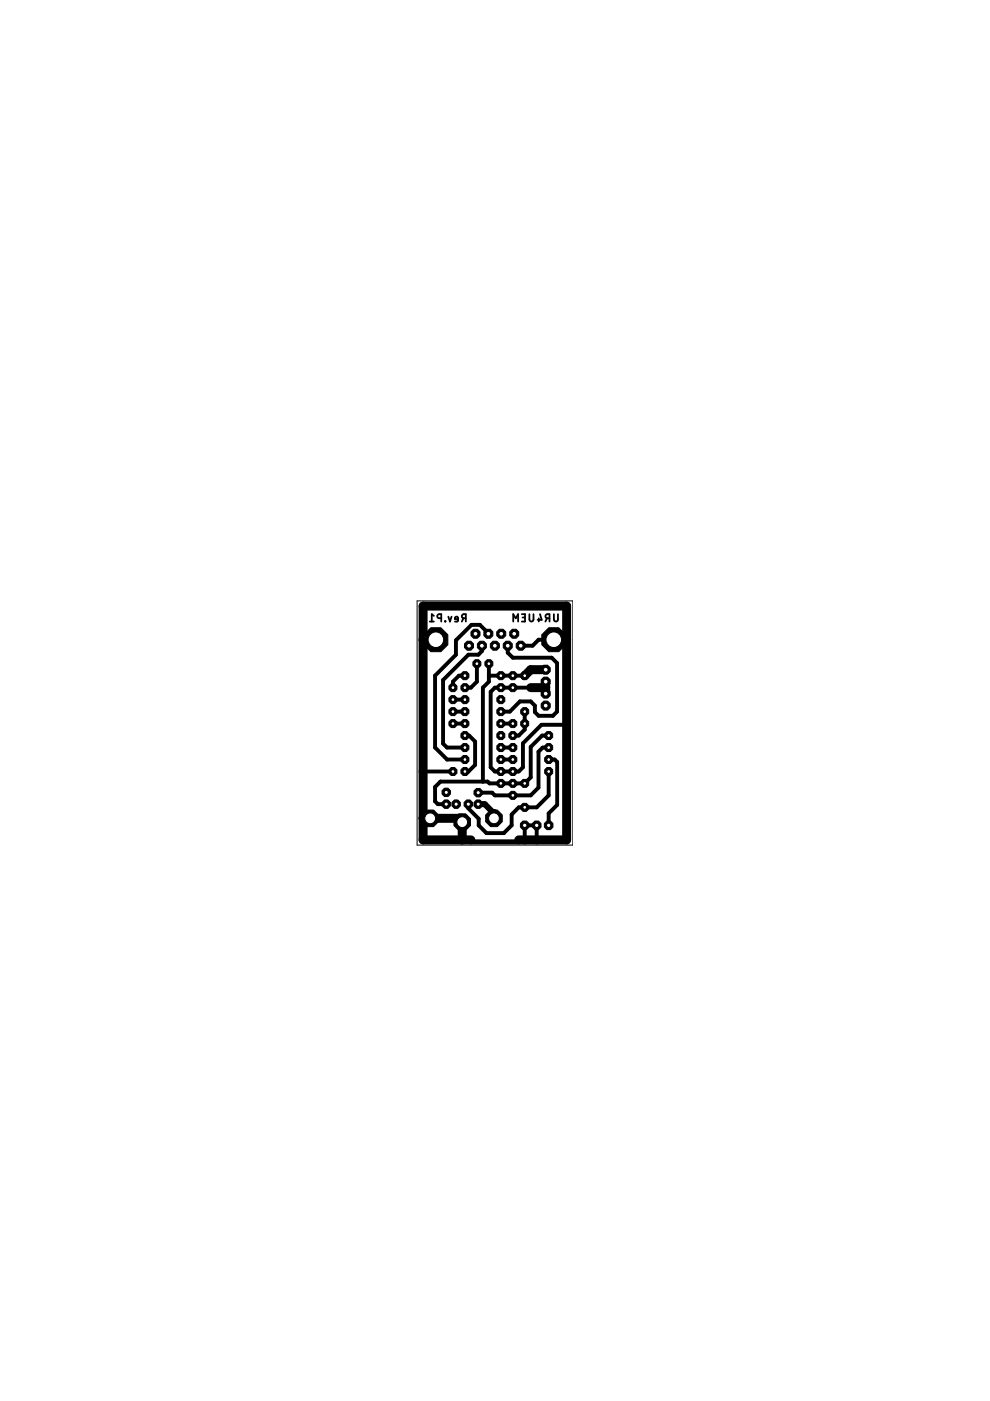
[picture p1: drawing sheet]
<svg xmlns="http://www.w3.org/2000/svg" width="210mm" height="297mm" viewBox="0 0 210 297" stroke-linecap="round" stroke-linejoin="round" font-family="sans-serif">
<g fill="none" stroke="#000" stroke-width=".38">
<path d="M91.1 131.8h.9M92 130.6l-.5-.4v1.6M93.6 131.1h-.5a.43 .43 0 0 1-.4-.4 .43 .43 0 0 1 .4-.5h.5v1.6M94.4 131.7v.1zM95.1 130.7l.3 1.1 .3-1.1M97.1 131.3h-.6a.36 .36 0 0 1 .2-.5 .36 .36 0 0 1 .4 .3v.6l-.6 .1M98.3 131.1l-.4 .7M98.8 131.1h-.5a.43 .43 0 0 1-.4-.4 .43 .43 0 0 1 .4-.5h.5v1.6M108.8 131.8v-1.6l.5 .9 .6-.9v1.6M110.6 130.2h.7v1.6h-.7M110.8 130.9h.5M112.2 130.2v1.1a.43 .43 0 0 0 .5 .5 .43 .43 0 0 0 .4-.5v-1.1"/>
<path d="M114.2 131.1v.7M114.5 130.2l.4 1.2h-.9M116 131.1l-.4 .7M116.5 131.1h-.4a.43 .43 0 0 1-.5-.4 .43 .43 0 0 1 .5-.5h.4v1.6M117.4 130.2v1.1a.43 .43 0 0 0 .5 .5 .43 .43 0 0 0 .4-.5v-1.1"/>
</g>
<g fill="none" stroke="#000" stroke-width=".83">
<path d="M102.2 136.9v1.1l-.8 .8h-2.1l-5.4 5.4v13.4l.9 .9h3.8M103.5 134.4l-1.8-1.9h-1.7l-3.3 3.3v3l-4.5 4.5v15.2l2.6 2.5h3.8M107.7 136.9v1.5l1 1h8.3l1.1 1.2v10.3l-.9 .9h-3l-.8-.8v-1.4l-.9-.9h-2.3l-2.1 2.2h-1.9M117.4 135.6h-3.2l-1.3 1.3h-2.5M96 153.4h2.6M96 150.9h2.6M96 148.3h2.6M98.6 143.3h-1.3l-1.3 1.2v1.3M98.6 156h.9l1.2 1.2v5l-1.4 1.4h-.7M101.1 140.7v3.8l-1.3 1.3h-1.2M103.7 143.3h7.6M103.7 140.7v3.8l-1.3 1.3v19.9"/>
<path d="M106.2 153.4h2.5M106.2 158.5h2.5M111.3 150.9v3.8l-1.3 1.3h-1.3M112.5 145.8h-7.6l-.9 .9v16l.9 .9h5.1l.9-.9v-5.1l3.9-3.9h5.3M116.3 156h-1.4l-2.4 2.4v6.4l-1.2 1.3h-7.5l-.4-.4h-10l-1.2 1.2v3l.6 .6h1.8M116.3 158.5h-1.2l-.9 .9v7.6l-1.7 1.6h-7.6l-.6-.5h-2.9M89.7 163.6h6.3M99.8 178.1v.4M106.2 161h2.5M110 178.1v.4M111.3 178.1v-3.1h2.5v3.1M116.3 161h1.3l.5 .5v9.2l-1.8 1.7v2.6"/>
<path d="M116.3 163.6v5l-2.5 2.6h-3.8l-1.5 1.5v2.3l-1.7 1.6h-3.7l-1.6-1.6v-1.4l-2.2-2.2v-.9"/>
</g>
<path d="M89.7 135.6h2.7M117.4 135.6h2.7M112.5 145.8h3.2M115.7 144.5v2.6M115.7 142h-3.2l-1.2 1.3M89.7 173.5h8.3l-.1 4.6M99.8 178.1h-10.1v-49.6h30.4v49.6h-10.1M104.7 172.5v1" fill="none" stroke="#000" stroke-width="1.9"/>
<path d="M99.8 178.5h10.2" fill="none" stroke="#000" stroke-width="1.1"/>
<path d="M101.4 170.5h1.4l1.9 2" fill="none" stroke="#000" stroke-width="1.3"/>
<circle cx="98.6" cy="163.6" r=".92" fill="#000" stroke="#000" stroke-width=".21"/>
<circle cx="98.6" cy="163.6" r=".4" fill="#fff" stroke="#000" stroke-width=".21"/>
<circle cx="96" cy="163.6" r=".92" fill="#000" stroke="#000" stroke-width=".21"/>
<circle cx="96" cy="163.6" r=".4" fill="#fff" stroke="#000" stroke-width=".21"/>
<circle cx="103.7" cy="140.7" r=".92" fill="#000" stroke="#000" stroke-width=".21"/>
<circle cx="103.7" cy="140.7" r=".4" fill="#fff" stroke="#000" stroke-width=".21"/>
<circle cx="101.1" cy="140.7" r=".92" fill="#000" stroke="#000" stroke-width=".21"/>
<circle cx="101.1" cy="140.7" r=".4" fill="#fff" stroke="#000" stroke-width=".21"/>
<circle cx="96" cy="148.3" r=".92" fill="#000" stroke="#000" stroke-width=".21"/>
<circle cx="96" cy="148.3" r=".4" fill="#fff" stroke="#000" stroke-width=".21"/>
<circle cx="96" cy="145.8" r=".92" fill="#000" stroke="#000" stroke-width=".21"/>
<circle cx="96" cy="145.8" r=".4" fill="#fff" stroke="#000" stroke-width=".21"/>
<circle cx="96" cy="150.9" r=".92" fill="#000" stroke="#000" stroke-width=".21"/>
<circle cx="96" cy="150.9" r=".4" fill="#fff" stroke="#000" stroke-width=".21"/>
<circle cx="96" cy="153.4" r=".92" fill="#000" stroke="#000" stroke-width=".21"/>
<circle cx="96" cy="153.4" r=".4" fill="#fff" stroke="#000" stroke-width=".21"/>
<circle cx="106.2" cy="166.1" r=".92" fill="#000" stroke="#000" stroke-width=".21"/>
<circle cx="106.2" cy="166.1" r=".4" fill="#fff" stroke="#000" stroke-width=".21"/>
<circle cx="106.2" cy="163.6" r=".92" fill="#000" stroke="#000" stroke-width=".21"/>
<circle cx="106.2" cy="163.6" r=".4" fill="#fff" stroke="#000" stroke-width=".21"/>
<circle cx="108.7" cy="143.3" r=".92" fill="#000" stroke="#000" stroke-width=".21"/>
<circle cx="108.7" cy="143.3" r=".4" fill="#fff" stroke="#000" stroke-width=".21"/>
<circle cx="108.7" cy="145.8" r=".92" fill="#000" stroke="#000" stroke-width=".21"/>
<circle cx="108.7" cy="145.8" r=".4" fill="#fff" stroke="#000" stroke-width=".21"/>
<circle cx="98.6" cy="143.3" r=".92" fill="#000" stroke="#000" stroke-width=".21"/>
<circle cx="98.6" cy="143.3" r=".4" fill="#fff" stroke="#000" stroke-width=".21"/>
<circle cx="98.6" cy="145.8" r=".92" fill="#000" stroke="#000" stroke-width=".21"/>
<circle cx="98.6" cy="145.8" r=".4" fill="#fff" stroke="#000" stroke-width=".21"/>
<circle cx="98.6" cy="158.5" r=".92" fill="#000" stroke="#000" stroke-width=".21"/>
<circle cx="98.6" cy="158.5" r=".4" fill="#fff" stroke="#000" stroke-width=".21"/>
<circle cx="98.6" cy="161" r=".92" fill="#000" stroke="#000" stroke-width=".21"/>
<circle cx="98.6" cy="161" r=".4" fill="#fff" stroke="#000" stroke-width=".21"/>
<circle cx="98.6" cy="148.3" r=".92" fill="#000" stroke="#000" stroke-width=".21"/>
<circle cx="98.6" cy="148.3" r=".4" fill="#fff" stroke="#000" stroke-width=".21"/>
<circle cx="98.6" cy="150.9" r=".92" fill="#000" stroke="#000" stroke-width=".21"/>
<circle cx="98.6" cy="150.9" r=".4" fill="#fff" stroke="#000" stroke-width=".21"/>
<circle cx="98.6" cy="156" r=".92" fill="#000" stroke="#000" stroke-width=".21"/>
<circle cx="98.6" cy="156" r=".4" fill="#fff" stroke="#000" stroke-width=".21"/>
<circle cx="98.6" cy="153.4" r=".92" fill="#000" stroke="#000" stroke-width=".21"/>
<circle cx="98.6" cy="153.4" r=".4" fill="#fff" stroke="#000" stroke-width=".21"/>
<circle cx="106.2" cy="161" r=".92" fill="#000" stroke="#000" stroke-width=".21"/>
<circle cx="106.2" cy="161" r=".4" fill="#fff" stroke="#000" stroke-width=".21"/>
<circle cx="106.2" cy="158.5" r=".92" fill="#000" stroke="#000" stroke-width=".21"/>
<circle cx="106.2" cy="158.5" r=".4" fill="#fff" stroke="#000" stroke-width=".21"/>
<circle cx="106.2" cy="156" r=".92" fill="#000" stroke="#000" stroke-width=".21"/>
<circle cx="106.2" cy="156" r=".4" fill="#fff" stroke="#000" stroke-width=".21"/>
<circle cx="106.2" cy="153.4" r=".92" fill="#000" stroke="#000" stroke-width=".21"/>
<circle cx="106.2" cy="153.4" r=".4" fill="#fff" stroke="#000" stroke-width=".21"/>
<circle cx="106.2" cy="150.9" r=".92" fill="#000" stroke="#000" stroke-width=".21"/>
<circle cx="106.2" cy="150.9" r=".4" fill="#fff" stroke="#000" stroke-width=".21"/>
<circle cx="106.2" cy="148.3" r=".92" fill="#000" stroke="#000" stroke-width=".21"/>
<circle cx="106.2" cy="148.3" r=".4" fill="#fff" stroke="#000" stroke-width=".21"/>
<circle cx="106.2" cy="145.8" r=".92" fill="#000" stroke="#000" stroke-width=".21"/>
<circle cx="106.2" cy="145.8" r=".4" fill="#fff" stroke="#000" stroke-width=".21"/>
<circle cx="106.2" cy="143.3" r=".92" fill="#000" stroke="#000" stroke-width=".21"/>
<circle cx="106.2" cy="143.3" r=".4" fill="#fff" stroke="#000" stroke-width=".21"/>
<circle cx="108.7" cy="156" r=".92" fill="#000" stroke="#000" stroke-width=".21"/>
<circle cx="108.7" cy="156" r=".4" fill="#fff" stroke="#000" stroke-width=".21"/>
<circle cx="108.7" cy="158.5" r=".92" fill="#000" stroke="#000" stroke-width=".21"/>
<circle cx="108.7" cy="158.5" r=".4" fill="#fff" stroke="#000" stroke-width=".21"/>
<circle cx="108.7" cy="161" r=".92" fill="#000" stroke="#000" stroke-width=".21"/>
<circle cx="108.7" cy="161" r=".4" fill="#fff" stroke="#000" stroke-width=".21"/>
<circle cx="108.7" cy="163.6" r=".92" fill="#000" stroke="#000" stroke-width=".21"/>
<circle cx="108.7" cy="163.6" r=".4" fill="#fff" stroke="#000" stroke-width=".21"/>
<circle cx="116.3" cy="163.6" r=".92" fill="#000" stroke="#000" stroke-width=".21"/>
<circle cx="116.3" cy="163.6" r=".4" fill="#fff" stroke="#000" stroke-width=".21"/>
<circle cx="116.3" cy="161" r=".92" fill="#000" stroke="#000" stroke-width=".21"/>
<circle cx="116.3" cy="161" r=".4" fill="#fff" stroke="#000" stroke-width=".21"/>
<circle cx="116.3" cy="158.5" r=".92" fill="#000" stroke="#000" stroke-width=".21"/>
<circle cx="116.3" cy="158.5" r=".4" fill="#fff" stroke="#000" stroke-width=".21"/>
<circle cx="116.3" cy="156" r=".92" fill="#000" stroke="#000" stroke-width=".21"/>
<circle cx="116.3" cy="156" r=".4" fill="#fff" stroke="#000" stroke-width=".21"/>
<circle cx="111.3" cy="171.2" r=".92" fill="#000" stroke="#000" stroke-width=".21"/>
<circle cx="111.3" cy="171.2" r=".4" fill="#fff" stroke="#000" stroke-width=".21"/>
<circle cx="111.3" cy="166.1" r=".92" fill="#000" stroke="#000" stroke-width=".21"/>
<circle cx="111.3" cy="166.1" r=".4" fill="#fff" stroke="#000" stroke-width=".21"/>
<circle cx="108.7" cy="168.6" r=".92" fill="#000" stroke="#000" stroke-width=".21"/>
<circle cx="108.7" cy="168.6" r=".4" fill="#fff" stroke="#000" stroke-width=".21"/>
<circle cx="108.7" cy="166.1" r=".92" fill="#000" stroke="#000" stroke-width=".21"/>
<circle cx="108.7" cy="166.1" r=".4" fill="#fff" stroke="#000" stroke-width=".21"/>
<circle cx="91.2" cy="173.5" r="1.9" fill="#000" stroke="#000" stroke-width=".21"/>
<circle cx="91.2" cy="173.5" r="1.14" fill="#fff" stroke="#000" stroke-width=".21"/>
<circle cx="104.7" cy="173.5" r="1.9" fill="#000" stroke="#000" stroke-width=".21"/>
<circle cx="104.7" cy="173.5" r="1.14" fill="#fff" stroke="#000" stroke-width=".21"/>
<circle cx="98" cy="174.3" r="1.9" fill="#000" stroke="#000" stroke-width=".21"/>
<circle cx="98" cy="174.3" r="1.14" fill="#fff" stroke="#000" stroke-width=".21"/>
<circle cx="96.7" cy="170.5" r=".96" fill="#000" stroke="#000" stroke-width=".21"/>
<circle cx="96.7" cy="170.5" r=".44" fill="#fff" stroke="#000" stroke-width=".21"/>
<circle cx="99.3" cy="170.5" r=".96" fill="#000" stroke="#000" stroke-width=".21"/>
<circle cx="99.3" cy="170.5" r=".44" fill="#fff" stroke="#000" stroke-width=".21"/>
<circle cx="101.4" cy="170.5" r=".96" fill="#000" stroke="#000" stroke-width=".21"/>
<circle cx="101.4" cy="170.5" r=".44" fill="#fff" stroke="#000" stroke-width=".21"/>
<circle cx="94.6" cy="170.5" r=".96" fill="#000" stroke="#000" stroke-width=".21"/>
<circle cx="94.6" cy="170.5" r=".44" fill="#fff" stroke="#000" stroke-width=".21"/>
<circle cx="94.6" cy="168" r=".96" fill="#000" stroke="#000" stroke-width=".21"/>
<circle cx="94.6" cy="168" r=".44" fill="#fff" stroke="#000" stroke-width=".21"/>
<circle cx="101.4" cy="168.1" r=".96" fill="#000" stroke="#000" stroke-width=".21"/>
<circle cx="101.4" cy="168.1" r=".44" fill="#fff" stroke="#000" stroke-width=".21"/>
<circle cx="115.7" cy="142" r="1.03" fill="#000" stroke="#000" stroke-width=".21"/>
<circle cx="115.7" cy="142" r=".51" fill="#fff" stroke="#000" stroke-width=".21"/>
<circle cx="115.7" cy="144.5" r="1.03" fill="#000" stroke="#000" stroke-width=".21"/>
<circle cx="115.7" cy="144.5" r=".51" fill="#fff" stroke="#000" stroke-width=".21"/>
<circle cx="115.7" cy="147.1" r="1.03" fill="#000" stroke="#000" stroke-width=".21"/>
<circle cx="115.7" cy="147.1" r=".51" fill="#fff" stroke="#000" stroke-width=".21"/>
<circle cx="115.7" cy="149.6" r="1.03" fill="#000" stroke="#000" stroke-width=".21"/>
<circle cx="115.7" cy="149.6" r=".51" fill="#fff" stroke="#000" stroke-width=".21"/>
<circle cx="99.4" cy="136.9" r="1.03" fill="#000" stroke="#000" stroke-width=".21"/>
<circle cx="99.4" cy="136.9" r=".51" fill="#fff" stroke="#000" stroke-width=".21"/>
<circle cx="102.2" cy="136.9" r="1.03" fill="#000" stroke="#000" stroke-width=".21"/>
<circle cx="102.2" cy="136.9" r=".51" fill="#fff" stroke="#000" stroke-width=".21"/>
<circle cx="104.9" cy="136.9" r="1.03" fill="#000" stroke="#000" stroke-width=".21"/>
<circle cx="104.9" cy="136.9" r=".51" fill="#fff" stroke="#000" stroke-width=".21"/>
<circle cx="107.7" cy="136.9" r="1.03" fill="#000" stroke="#000" stroke-width=".21"/>
<circle cx="107.7" cy="136.9" r=".51" fill="#fff" stroke="#000" stroke-width=".21"/>
<circle cx="110.4" cy="136.9" r="1.03" fill="#000" stroke="#000" stroke-width=".21"/>
<circle cx="110.4" cy="136.9" r=".51" fill="#fff" stroke="#000" stroke-width=".21"/>
<circle cx="100.8" cy="134.4" r="1.03" fill="#000" stroke="#000" stroke-width=".21"/>
<circle cx="100.8" cy="134.4" r=".51" fill="#fff" stroke="#000" stroke-width=".21"/>
<circle cx="103.5" cy="134.4" r="1.03" fill="#000" stroke="#000" stroke-width=".21"/>
<circle cx="103.5" cy="134.4" r=".51" fill="#fff" stroke="#000" stroke-width=".21"/>
<circle cx="106.3" cy="134.4" r="1.03" fill="#000" stroke="#000" stroke-width=".21"/>
<circle cx="106.3" cy="134.4" r=".51" fill="#fff" stroke="#000" stroke-width=".21"/>
<circle cx="109" cy="134.4" r="1.03" fill="#000" stroke="#000" stroke-width=".21"/>
<circle cx="109" cy="134.4" r=".51" fill="#fff" stroke="#000" stroke-width=".21"/>
<circle cx="92.4" cy="135.6" r="2.75" fill="#000" stroke="#000" stroke-width=".21"/>
<circle cx="92.4" cy="135.6" r="1.65" fill="#fff" stroke="#000" stroke-width=".21"/>
<circle cx="117.4" cy="135.6" r="2.75" fill="#000" stroke="#000" stroke-width=".21"/>
<circle cx="117.4" cy="135.6" r="1.65" fill="#fff" stroke="#000" stroke-width=".21"/>
<circle cx="111.3" cy="175" r=".99" fill="#000" stroke="#000" stroke-width=".21"/>
<circle cx="111.3" cy="175" r=".47" fill="#fff" stroke="#000" stroke-width=".21"/>
<circle cx="113.8" cy="175" r=".99" fill="#000" stroke="#000" stroke-width=".21"/>
<circle cx="113.8" cy="175" r=".47" fill="#fff" stroke="#000" stroke-width=".21"/>
<circle cx="116.3" cy="175" r=".99" fill="#000" stroke="#000" stroke-width=".21"/>
<circle cx="116.3" cy="175" r=".47" fill="#fff" stroke="#000" stroke-width=".21"/>
<circle cx="111.3" cy="150.9" r=".92" fill="#000" stroke="#000" stroke-width=".21"/>
<circle cx="111.3" cy="150.9" r=".4" fill="#fff" stroke="#000" stroke-width=".21"/>
<circle cx="111.3" cy="143.3" r=".92" fill="#000" stroke="#000" stroke-width=".21"/>
<circle cx="111.3" cy="143.3" r=".4" fill="#fff" stroke="#000" stroke-width=".21"/>
<circle cx="108.7" cy="153.4" r=".92" fill="#000" stroke="#000" stroke-width=".21"/>
<circle cx="108.7" cy="153.4" r=".4" fill="#fff" stroke="#000" stroke-width=".21"/>
<circle cx="111.3" cy="153.4" r=".92" fill="#000" stroke="#000" stroke-width=".21"/>
<circle cx="111.3" cy="153.4" r=".4" fill="#fff" stroke="#000" stroke-width=".21"/>
<path d="M88.4 127.4h33.1v51.8h-33.1z" fill="none" stroke="#000" stroke-width=".21"/>
</svg>
